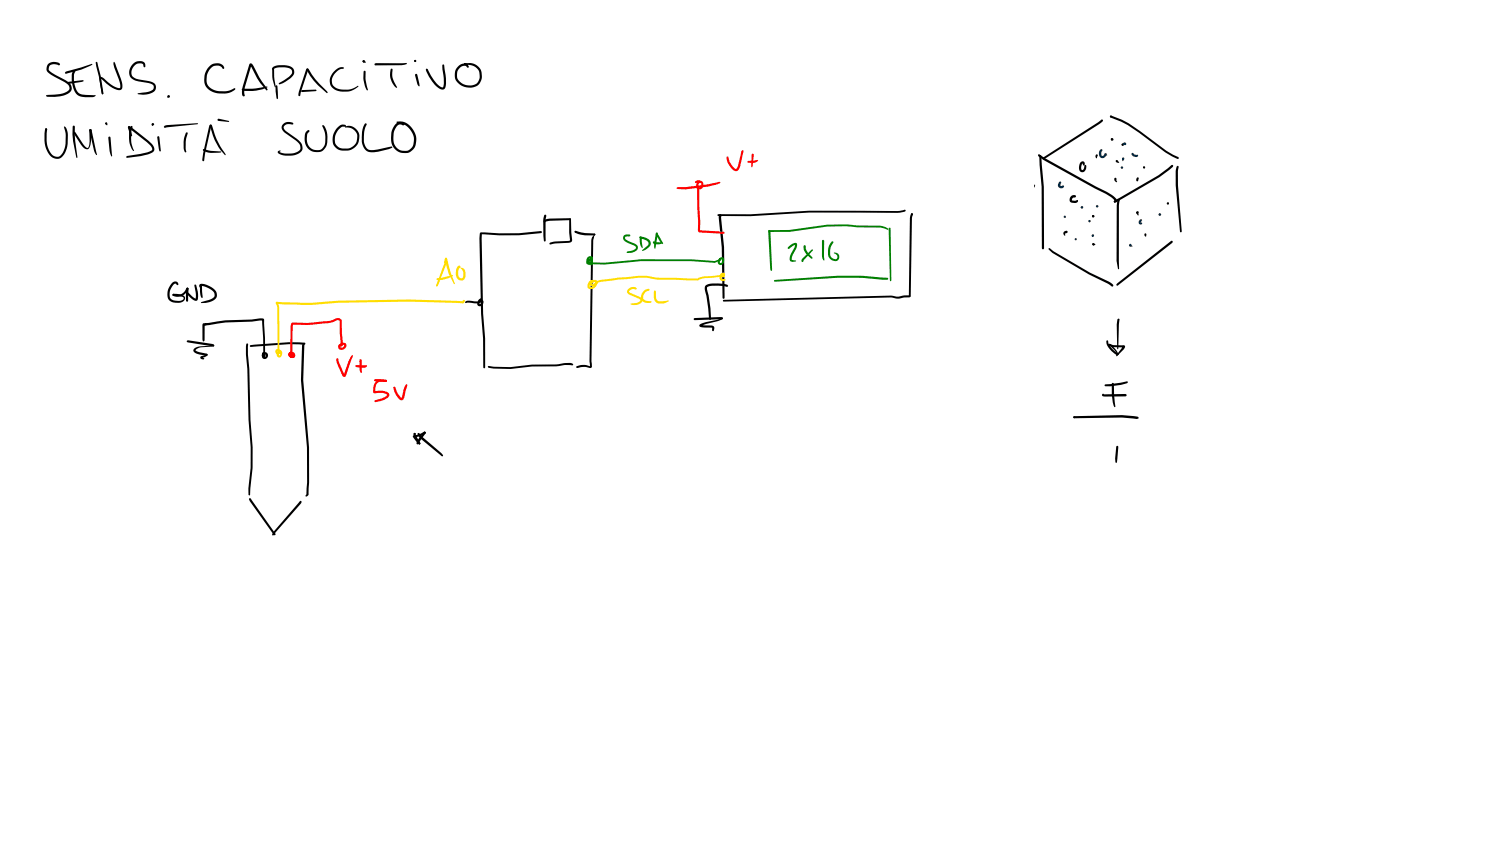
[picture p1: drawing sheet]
<svg xmlns="http://www.w3.org/2000/svg" width="449mm" height="254mm" viewBox="0 0 449 254" stroke-linecap="round" stroke-linejoin="round" font-family="sans-serif">
<g fill="#000">
<path d="M14.5 19.2a2.73 2.73 0 0 1 3.5 .1l-.3 .3-1.6-.4-1 .3-.5 .9 .2 .8a16.7 16.7 0 0 0 4.9 2.9l1 .7a1.93 1.93 0 0 1 .8 1.9 1.93 1.93 0 0 1-1.3 1.5l-.7 .3a12.8 12.8 0 0 1-5.5 .5l-.2-.4 .5-.1a12.1 12.1 0 0 0 5.6-.9l.3-.2a1.22 1.22 0 0 0 .1-2.1l-.9-.7a17.3 17.3 0 0 1-5.1-2.9 1.73 1.73 0 0 1 0-2.3zM28.8 18.6l.4 .2 1 4.1 .8 5.1-.2 .3-.3-.3zM39.9 19.2a2.24 2.24 0 0 1 3.6-.1l.1 .8-.3 .3-.5-1a2.54 2.54 0 0 0-2.9 1 2.54 2.54 0 0 0 .2 3l1.5 .6 4 .8a1.66 1.66 0 0 1 1.2 1.4 1.66 1.66 0 0 1-.9 1.7l-.9 .4a5.6 5.6 0 0 1-3.8 0l1.7-.3a4.7 4.7 0 0 0 2.9-.9l.3-1-.6-.7-4.8-1a2.74 2.74 0 0 1-2-2.1 2.74 2.74 0 0 1 1-2.7zM112.4 19.1l9.5-.2 .2 .2-1.7 .5h-7.8l-.2-.1zM13.6 38.6h.5l-.1 .4h-.4zM13.5 38.7l.3-.2 .3 .4a8.8 8.8 0 0 0 1.1 7 1.96 1.96 0 0 0 1.9 1.2 1.96 1.96 0 0 0 1.8-1.4l.2-.5a9.6 9.6 0 0 0 .6-5.1l-.5-2 .2-.1a2.47 2.47 0 0 1 1 2.5 9.5 9.5 0 0 1-1 5.5 2.65 2.65 0 0 1-2.5 1.7 2.65 2.65 0 0 1-2.5-1.8 10 10 0 0 1-.9-7.2zM19.6 21.6l7.9-2.4 .2 .2a18.6 18.6 0 0 1-7.7 2.6l-.4 .1zM20.3 24.6l4.6-.6 .2 .2-.7 .4-3.8 .5h-.2zM21.9 37.8h.5l.1 .2a32.5 32.5 0 0 0 .7 9l-.1 .4-.2-.1a24.5 24.5 0 0 1-1-9.5zM22.1 39.5l.5 .1 2.2 3.4 1 1.2a.42 .42 0 0 0 .4 .2 .42 .42 0 0 0 .4-.3l.3-1.8-.1-3.3 .3-.3 .3 .3-.1 3.3-.4 1.7a.95 .95 0 0 1-.7 .8 .95 .95 0 0 1-.9-.3l-1-1.1-2.2-3.5zM22 21.2l.3-.2 .3 .3-.3 .8a8 8 0 0 0 .9 5.4l.6 .5 .8 .3 4.1 .3-1 .5a7.2 7.2 0 0 1-4.1-.4 4.6 4.6 0 0 1-2-4l-.1-2.4zM26.9 38.8h.5l-.1 .5h-.4z"/>
<path d="M26.9 38.8l.2-.1 .4 .3 1.6 7.4-.1 .1-.8-1.3zM34.1 18.7l.1-.2 .4 .6 1.6 4.5 .5 2.4a1 1 0 0 1-1.4 1 12.4 12.4 0 0 1-5-3.3v.9l.7 3.5-.2 .2-.2-.1-.8-4.7 .3-.4 .7 .1a11.4 11.4 0 0 0 4.8 3.2l.4-.1v-1l-1.7-5zM38.5 37.9h.4v.5h-.4zM38.5 37.9l.3-.1 .6 .3 6.1 5a1.57 1.57 0 0 1 .1 2.7 16.4 16.4 0 0 1-7.5 1.5l-.3-.2 .3-.3 6.1-1.1 1.1-.5 .4-.4-.7-1.3-6.5-5.1zM39.1 38l.3-.3 .4 .4-.4 1.4-.1 2a6.9 6.9 0 0 0 .9 3.6l-.3 .1a5.8 5.8 0 0 1-1.2-3.7 6.5 6.5 0 0 1 .4-3.5zM49.3 37.7l.8-.2 9.1-.6 .2 .2-10 1.2-.3-.3zM63 37.4l.5 .1a25.9 25.9 0 0 0 4.2 8.8l-.1 .2a15 15 0 0 1-4.6-8.6zM65.3 35.7l.3-.1 3.2 .8-.2 .2-3.1-.3-.3-.4zM63 19.7a3.1 3.1 0 0 1 3.9 0l.4 .7-.3 .3-.9-.8a2.84 2.84 0 0 0-3.9 2.3l-.2 1.6a3.3 3.3 0 0 0 3.4 3.5h2.5l2.4-.9 .3 .2a3.1 3.1 0 0 1-3.2 1.5 6.5 6.5 0 0 1-4.9-1.3 3.4 3.4 0 0 1-1.2-3 5.3 5.3 0 0 1 1.7-4.1zM74.9 19.1a.6 .6 0 0 1 .9 .3 36 36 0 0 0 4.4 7.3l-.2 .5-.2-.2a22.8 22.8 0 0 1-4.6-7.2l-.1-.1 .3-.2-2 6.7-.1 1.2 .1 1.2-.3 .3a1.22 1.22 0 0 1-.5-1.5l.2-1.4zM72.6 26.6a26 26 0 0 0 7.5-.7l.1 .2a10.5 10.5 0 0 1-7.4 1l-.3-.3zM81.8 20.2l1.5-.6 2-.1a3 3 0 0 1 2.7 1.2 1.8 1.8 0 0 1-.2 2.1l-.8 .8-2.2 1.4-1 .3-.2-.2 3-2 .7-.7a1.17 1.17 0 0 0-.7-2l-1.4-.2h-1.8l-.9 .3-.6 .5-.3-.3z"/>
<path d="M81.7 20.6l.2-.1 .3 .3v2.2l.5 3-.3 .1a10.6 10.6 0 0 1-.7-5.5zM82.7 25.6h.2l.3 .2 .2 3.7-.2 .2-.2-.2-.3-2zM84.9 37.2l.8-.5a2.57 2.57 0 0 1 2.3 .4l-.3 .3-.6-.1a1.71 1.71 0 0 0-1.9 .6 .9 .9 0 0 0 .3 1.2l4.6 3.5a2.12 2.12 0 0 1-.9 3.6 7.6 7.6 0 0 1-5.3 0 .52 .52 0 0 1-.6-.7 .52 .52 0 0 1 .9-.2l-.4 .3 .5 .2a7.6 7.6 0 0 0 4.7-.2 1.43 1.43 0 0 0 1-2.1l-1.3-1.4-3.6-2.6a1.47 1.47 0 0 1-.2-2.3zM92 20.6h.4l.1 .2-2.4 7.8-.3 .2-.3-.2 .1-1.1zM90.4 27.1l4.4-.2 .2 .2-.2 .2-4.2 .3-.2-.1zM92 20.6h.4l.4 .5a32.3 32.3 0 0 0 5.5 6.6l-.3 .2a20.7 20.7 0 0 1-6-6.8zM91.9 39.4l.6-.4 .3 .3-.6 1a5.1 5.1 0 0 0 .2 3 2.67 2.67 0 0 0 2.7 1.8 2.67 2.67 0 0 0 2.4-2.1 7.4 7.4 0 0 0-.7-4.9l-.1-.5h.4a4.4 4.4 0 0 1 1.1 3.5v1.5a3.2 3.2 0 0 1-1.9 2.9 3.2 3.2 0 0 1-3.4-.5 4.4 4.4 0 0 1-1.4-4.8zM100.1 21.5a3.1 3.1 0 0 1 2.8-1.4l.2 .2-.1 .3a3.7 3.7 0 0 0-3.4 3.1 2.55 2.55 0 0 0 2.7 3.1 6.2 6.2 0 0 0 5-1.1l.2 .2a5.6 5.6 0 0 1-3.3 1.6h-1.4a3.3 3.3 0 0 1-3.9-3 3.8 3.8 0 0 1 1.2-3zM101 38.4l1.3-1 1.4 .1v.4l-.9 .1a4.2 4.2 0 0 0-2.2 5l1 1.2 1.2 .3 2-.1 1.6-1a3.3 3.3 0 0 0 .8-2.7 3.1 3.1 0 0 0-3.6-2.4l-.1-.2a2.98 2.98 0 0 1 4.3 2.8 4 4 0 0 1-3.6 4.3h-1.4a3.4 3.4 0 0 1-2.8-5zM109.2 21.3h.4l.1 .2a13.7 13.7 0 0 0 .7 5.5l-.2 .2a7.3 7.3 0 0 1-1-5.9zM109.4 37.1l.3-.1 .3 .3a8.3 8.3 0 0 0-.8 5.2 2.4 2.4 0 0 0 2.9 2.5l5.3-1.1 .3 .2a9.8 9.8 0 0 1-5.5 1.6 2.86 2.86 0 0 1-2.5-.6l-.4-.6a6.6 6.6 0 0 1-.7-4.9zM117.3 20.6l.4 .1a7.2 7.2 0 0 0 1.4 5.5l-.1 .2a5.2 5.2 0 0 1-1.7-5.8z"/>
<path d="M118.9 36.6a4.2 4.2 0 0 1 5 2.3 4.4 4.4 0 0 1-1.2 6.8l-.3 .1a4.1 4.1 0 0 1-5.1-4.4l.1-1.5a3.7 3.7 0 0 1 2-3.2l.9-.1a.91 .91 0 0 1 .9 .9l-1.4-.2-.9 .7a5.6 5.6 0 0 0-.8 4.5v.4a3.3 3.3 0 0 0 3.9 2.3l.5-.1a3.8 3.8 0 0 0 .8-5.8 5.9 5.9 0 0 0-4.4-2.7zM124.6 22.2l.2-.1 .4 .3 .6 2.7-.1 .8-.5-.7-.7-2.6zM127.8 20.7l.5 .1a9.9 9.9 0 0 0 4 5.3l.6 .1 .2-.7v-2l-.4-3.9 .1-.2h.4a19.6 19.6 0 0 1 .4 6.8 1.11 1.11 0 0 1-1.9 .3l-.4-.3a12.7 12.7 0 0 1-3.6-5.2zM137.4 19.9a1.81 1.81 0 0 1 3.2 .1l-.3 .3-.4-.4a1.41 1.41 0 0 0-2 .4l-.6 1a3.1 3.1 0 0 0 2.6 4.2 2.82 2.82 0 0 0 4-2.6l-.4-1.9a3.5 3.5 0 0 0-2.5-1.5l-1.9-.3 1.9-.3a3.6 3.6 0 0 1 3.5 3 3.9 3.9 0 0 1-1 3.5 4.6 4.6 0 0 1-7.1-2.4 3.3 3.3 0 0 1 1-3.1zM32.6 41l.2-.1 .4 .3 .4 5.6-.1 .1-.6-1.6zM38.5 37.9l.4 .1 .1 .2 .6 2.5-.2 .2-.9-2.1zM47.2 40.9l.3-.1 .3 .3 .5 4.1-.3 .3-.4-.8zM55.7 39.9l.3-.2 .3 .3a10.3 10.3 0 0 0-.6 4.8l.2 .7-.3 .2-.5-1.2a8.4 8.4 0 0 1 .6-4.6zM62.9 37.5l.3-.1 .3 .3-2 8.4-.2 2-.3 .3-.3-.3 .2-2.1zM60.9 44.8l.3-.1a10.9 10.9 0 0 0 5.1 .7l.1 .2-.1 .1a8.8 8.8 0 0 1-5.3-.4zM51.8 88.2h.4a2.6 2.6 0 0 0 3.3-1l.6-.9 .3 .1 .1 .4a3.9 3.9 0 0 1-2 2l-1.3 .2a1.33 1.33 0 0 1-1.5-.6zM51.8 88.3l.3-.2 .2 .4-.3 .2z"/>
<path d="M51.6 84.9a.99 .99 0 0 1 1.1-.5 .99 .99 0 0 1 .7 1l-.2 .1-.4-.4h-.4a4 4 0 0 0-1.4 4l.8 .9 1.7 .2a1.1 1.1 0 0 0 1.6-.9l-.1-.1a4.1 4.1 0 0 0-2.9-.5l-.4-.3 .3-.3a5.4 5.4 0 0 1 3.2 .6 1.24 1.24 0 0 1 .1 1.5 1.24 1.24 0 0 1-1.3 .6 4 4 0 0 1-3-.6 2.83 2.83 0 0 1-.5-3.5zM55.9 87.7l.2-.1 .3 .3v2.2l-.3 .3-.2-.3zM56 89.9h.3v.5l-.4-.1zM56 87.6l2.8 2-.5-4 .3-.3 .3 .2a8.6 8.6 0 0 1 .4 4.2l-.5 .5-.9-.3-2-1.8zM56 86.4l.4-.1 .1 .5-.4 .1zM56 86.4l.2-.1 .4 .3-.2 3.5-.3 .3-.3-.5zM59.9 85.3l.1-.1a2.09 2.09 0 0 1 2 .2 4.6 4.6 0 0 1 2.9 2.2 1.86 1.86 0 0 1-1.1 2.6 5.1 5.1 0 0 1-3.6 .5l3.3-1.1a1.2 1.2 0 0 0 .8-1.8l-.1-.1a5.7 5.7 0 0 0-3.9-2l-.3 .6-.2-.5zM60.1 85.3l.2-.1 .3 .3 .2 3.7-.2 .2-.3-.3a6.5 6.5 0 0 1-.3-3.6zM60.9 97l.8-.1 .3 .3-.2 .4h-.7l.3-.2v4.6l-.4 .4-.3-.4zM61.4 97h.5l.1 .4-.5 .1zM56.1 102.2l.3-.2 7.3 1.1 .6 .5-.3 .3-.3-.2 .1 .2-7.5-1.2-.2-.1zM60.2 106.9l2-.7a.78 .78 0 0 1-.9 .9l-.7 .3 .1-.3 .4 .3 .2 .2-.2 .2a.69 .69 0 0 1-.7-.1 .69 .69 0 0 1-.2-.8z"/>
<path d="M58.3 104.5l1.6-.6 2.5-.2 1.6-.4 .3 .3-.3 .3-4 .3-1.4 .8 .7 .5 2.8 .6 .1 .5-3.4-.6a.83 .83 0 0 1-.8-.6 .83 .83 0 0 1 .3-.9zM74 103l.4 .1v.2a20.6 20.6 0 0 0 .4 7.3l.3 15.3 .7 8.2v6.2l-.8 8.1-.2 .2-.3-.2v-1.9l.7-6.2v-6.2l-.7-8.2-.3-15.2-.4-4.4zM75 103.6l11.7-1 4.6 .1 .3 .3-.3 .4-4.6-.2-11.5 .9zM78.9 105.7l.5 .1-.3 .5-.3-.2zM61.5 97l.4-.1a71.9 71.9 0 0 1 13.6-1.1l2.7-.3h.7l.3 .3 .3 10.9-.3 .2-.2-.2-.4-10.7 .1 .1-3.1 .4a68.6 68.6 0 0 0-13.6 1.1l-.5-.1zM78.8 105.7l.3-.1 .2 .6-.3 .1zM78.8 105.7h.5l.1 1.3 .4-.5-.5-.3-.2 .4 .1-.9 .3 .5a.59 .59 0 0 1-.2 .8 .59 .59 0 0 1-.8-.3 .59 .59 0 0 1 .2-.8 .97 .97 0 0 1 1.5 0 .97 .97 0 0 1-.2 1.5 .97 .97 0 0 1-1.4-.4zM90.8 103.1l.3-.2 .3 .3-.4 10.8 1.7 20.2-.1 14-.8 .7-.2-.2 .4-.6 .1-3.4v-10.5l-1.8-20.2 .3-10.3zM74.8 149.5h.5l7.3 10.6v.3h-.5l-7.2-10.1zM90 150.3h.4l-.1 .6-8.2 9.6h-.4v-.3l.5-.9z"/>
<circle cx="13.8" cy="38.8" r=".33"/>
</g>
<g fill="#000">
<path d="M108.8 18.2h.5l-.3 .5-.3-.3z" fill-rule="evenodd"/>
<path d="M108.8 18.2l.4-.1 .6 .6h-.9z" fill-rule="evenodd"/>
<path d="M124.3 18h.3l.2 .5-.4 .1-.2-.4z" fill-rule="evenodd"/>
<path d="M31.7 36.9l.4 .1 .2 .4-.2 .2-.4-.4z" fill-rule="evenodd"/>
<path d="M31.5 37h.7l-.3 .3z" fill-rule="evenodd"/>
<path d="M45.6 37.1l.4-.1-.1 .6-.3-.1z" fill-rule="evenodd"/>
<path d="M45.5 37.2l.3-.2 .3 .3-.4 .5z" fill-rule="evenodd"/>
<path d="M50.3 28.6l.5 .1v.5h-.6z" fill-rule="evenodd"/>
<circle cx="109.2" cy="18.4" r=".34"/>
<circle cx="124.5" cy="18.3" r=".34"/>
<circle cx="31.9" cy="37" r=".34"/>
<circle cx="45.9" cy="37.3" r=".31"/>
<circle cx="50.6" cy="28.9" r=".37"/>
</g>
<g fill="#f00">
<path d="M87.5 96.8l.2-.1a51.9 51.9 0 0 0 11.5-.5l1.8-.8h.6a.94 .94 0 0 1 .9 .9l.1 3.7 .3 3.4-.3 .3-.3-.2-.1-.5-.3-6.8-.7-.2-1.5 .7-1.2 .2a53.2 53.2 0 0 1-10.7 .5l.1-.2-.2 8.9 .5 .4a.64 .64 0 0 1-.2 .9 .64 .64 0 0 1-.9-.2 .97 .97 0 0 1 0-1.7 .97 .97 0 0 1 1.5 .9 .95 .95 0 0 1-.9 1 .95 .95 0 0 1-1-.8 .95 .95 0 0 1 .7-1.1l.4 .3 .2 .7-.3 .2-.5-.4 .6 .4 .1-.2-.2-.3-.5 .2 .6 .3v.3l-.6-.3-.1-.6 .1-8z"/>
<path d="M101.7 103.3a.47 .47 0 0 1 .7 0 .47 .47 0 0 1-.1 .7l-.3-.3 .2 .5h.4l.5-.3 .1-.4-1-.1-.3-.2a1.05 1.05 0 0 1 1.3-.5 1.05 1.05 0 0 1 .7 1.2v.1a1.2 1.2 0 0 1-1.4 1 1.2 1.2 0 0 1-1-1.4z"/>
<path d="M101 107.5l.2-.1 .3 .3 .2 1 1.7 3.7h-.3l1.4-3.9 .9-1.8 .3-.2 .2 .2-2.1 5.8a.6 .6 0 0 1-.6 .6 .6 .6 0 0 1-.6-.6l-1.5-3.6z"/>
<path d="M107.9 107.8l.2-.1 .4 .4 .1 3.5-.2 .3-.4-.5-.2-.8z"/>
<path d="M106.7 109.6h3a.34 .34 0 0 1 .3 .3 .34 .34 0 0 1-.4 .3l-2.7-.1-.3-.3z"/>
<path d="M112.3 113.8l3.5 .1 .3 .3-.1 .3h-.4l.1 .1-3.2-.3-.3-.3z"/>
<path d="M112.7 114.5l1.1-.6h2l.3 .3-.3 .4-2-.1-.5 .2-.6 1-.1 1.8-.2-.2a5.8 5.8 0 0 1 3.7 .3 .98 .98 0 0 1 .7 .9 .98 .98 0 0 1-.7 .9l-2 .9-1.7 .2 .1-.5 2.7-.8 .9-.8-1.1-.5-2.7 .1-.4-.4a4.6 4.6 0 0 1 .6-2.8z"/>
<path d="M118.1 116l.2-.1 .3 .3a6 6 0 0 0 1.9 3.2l.1-.5a5.2 5.2 0 0 1 1.3-3.6h.3v.3l-1 3.7a.79 .79 0 0 1-.5 .7 .79 .79 0 0 1-.9-.3l-1.3-1.8-.5-1.5z"/>
</g>
<g fill="#fd0">
<path d="M82.8 104.8l.6-.1 .7 .2a1.23 1.23 0 0 1 .5 1.3 1.23 1.23 0 0 1-1.1 1l-.4-.4-.1-.6 .4-.6 .7-.2v.2l-.5 .6 .1 .4h.2l.1-.9-.8-.4 .1 .3h.5l.1 .2-.6-.1v-.2l.5-.3a.6 .6 0 0 1 .3 .8 .6 .6 0 0 1-.9 .2 .84 .84 0 0 1-.4-1.4z"/>
<path d="M83.3 105.3l.3-.1 .1 .5-.3 .1z"/>
<path d="M82.8 90.6h.4l.6 1.8v13.1l-.3 .3-.3-.3v-13.1z"/>
<path d="M82.9 90.5l2.5 .2a88.7 88.7 0 0 0 15.9-.5 298.4 298.4 0 0 1 37.5 .1l-.2 .1 .5-.5 .4 .3-.4 .7-.4 .1a340.7 340.7 0 0 0-45.1 .4l-10.6-.3-.3-.3z"/>
<path d="M133.5 78.5l.3-.1 .3 .4-2.8 6.9-.2 .2-.3-.3z"/>
<path d="M131.6 84.2l.2 .2-.7 1.5-.3-.3z"/>
<path d="M133.5 77.4l.3-.1 .3 .3-.7 1.4-.2-.2z"/>
<path d="M133.5 77.4l.4-.1 .1 .6h-.4z"/>
<path d="M133.5 77.4l.3-.1 .3 .3 1.2 4.4 1.1 3-.2 .2a9.1 9.1 0 0 1-2.1-4.8z"/>
<path d="M131 83.5l4.8-1v.3a6.7 6.7 0 0 1-4.8 1.1z"/>
<path d="M137.3 79.8a.38 .38 0 0 1 .7 0 .38 .38 0 0 1-.2 .6l-.2-.1h.3l-.4 .8-.1 1.3 .6 1a.63 .63 0 0 0 .8-.1 .63 .63 0 0 0 .2-.7l-.2-1.3-.6-.8a.77 .77 0 0 1 1.2 .6 2.38 2.38 0 0 1-.5 2.9 1.71 1.71 0 0 1-2.2-1.8l.1-1.4z"/>
</g>
<g fill="#000">
<path d="M333.1 34.7h.4v.5h-.5zM333 34.7h.3l3.2 1.2 2.1 1.1 11.3 8.2 3.5 1.9 .1 .5-.3 .1-1.6-.8-2.1-1.2-7.8-5.9a28.4 28.4 0 0 0-8.7-4.6zM310.2 55.5h.3l-.2 .7zM311.4 46.3l.3-.1 1.6 1.2 15.4 8.5a16.7 16.7 0 0 1 5.8 3.4l.6 .9 .1 .4-.5-.1-.7-.7a15.2 15.2 0 0 0-5.6-3.3l-15.4-8.5-1.5-1.1zM311.8 46.6l.2-.1 .3 .3 .8 9.2 .1 18.5-.4 .3-.3-.3-.1-18.5-.6-6.5zM312.9 47.2l17.4-11.3h.5v.4l-1 .9-16.6 10.5h-.3zM321.2 58.9l.7-.4 .8 .1v.5l-.9 .2-.3 .8 1.4 .1 .2-.2 .2 .2a.77 .77 0 0 1-.8 .7l-.9-.1a1.09 1.09 0 0 1-.8-.8 1.09 1.09 0 0 1 .4-1.1zM324.2 48.6a.67 .67 0 0 1 .7-.2 .67 .67 0 0 1 .5 .6l-.3 .6-.3-.6-.3 .3-.2 1 .2 .7 .4-.2 .7-1.4a1.51 1.51 0 0 1-.5 2.2 1.11 1.11 0 0 1-1.3-.3 1.11 1.11 0 0 1-.1-1.3zM328.7 46.5l.3-.2 .3 .3-.4 .9-.3-.5zM334.3 53.4a.47 .47 0 0 1 .6 .6l.2 .5-.2 .2-.6-.6zM334.7 48.1h.5l.5 .5-.2 .2a.66 .66 0 0 1-.8-.7zM341 53.4l.3-.2 .3 .3-.3 .8-.2 .1-.3-.3z"/>
<path d="M352.9 50l.3-.3 .4 .3-.3 1.4v4.1l1.2 13.9-.3 .3-.3-.3-1.2-13.8-.1-4.2zM144.2 69.8l.2-.1a84.6 84.6 0 0 0 17.8-.4l.4 .3-.3 .3a72.6 72.6 0 0 1-18.1 .3zM144 69.8h.5v.2l.4 24.1 .6 7.4v8.7l-.3 .3-.2-.3-.1-8.7-.6-7.4-.5-22.7zM163.2 66l1.7-.4 5.8-.2 .5 .3-.5 .3-5.8 .2-1.2 .3-.4 .3-.3-.3zM163.3 64.4l.5 .1 .1 .2-.2 1.3v6.2l-.3 .2-.3-.2-.1-1.4-.1-4.9zM170.8 65.5h.3l.2 .3 .3 6.2-.1 .4-1 .4-5.6 .4 .1-.4 1-.3 5-.4-.3-2.3zM172.4 69.3l.3-.1 .3 .4-.4 .2zM172.4 69.3l.4-.1a14.3 14.3 0 0 0 5.6 .9l.2 .3-.4 .1 .1 .1a10.3 10.3 0 0 1-5.8-.8zM178.1 70.1l.5 .2-.7 1.7-.5 36.3 .1 1.5a.53 .53 0 0 1-.2 .5 .53 .53 0 0 1-.5 0 5.5 5.5 0 0 0-3.7 .1l-.3-.3 .3-.3a5.1 5.1 0 0 1 3.9 0l-.2-1.5 .6-36.3zM314.6 74.5h.3a107.5 107.5 0 0 0 18.2 10.2l.8 .7v.5l-.3 .1-1.3-.9-5.6-2.8-11-6.5-1.1-1zM319.2 69.5l.6-.3 .4 .1v.5l-.7 .3a.27 .27 0 0 1 0 .4 .27 .27 0 0 1-.4-.2l-.1-.4zM323 60l.3 .1-.2 .3-.2-.2z"/>
<path d="M334.2 60.2l13.3-7.6 3.8-3.1h.5l-.1 .6-3.9 3-11.6 6.7-1.8 .9-.3-.3zM335.3 59.9l.3-.2 .3 .3-.3 1.6 .1 19-.2 .2-.6-2.5 .1-16.7zM343.4 70l.4 .1 .1 .2-.2 .7-.4-.4zM139.6 90.4a2.77 2.77 0 0 1 2.7 0l1.3-.1 .3-.1 .1-.6a.48 .48 0 0 1 .5 .3 .48 .48 0 0 1-.1 .6l-1.2 .5-2.5-.2-1 .1-.2-.2zM143.6 89.8l.6-.3 .3 .3-.4 .3-.3 1.1 .4-.2 .2-.5 .1 .1h-.2a.28 .28 0 0 1-.4 .2 .28 .28 0 0 1 0-.5 .68 .68 0 0 1 1-.1 .68 .68 0 0 1 0 1l-.2 .3a.83 .83 0 0 1-1 .3 .83 .83 0 0 1-.5-.9zM335.2 84.9l16-12.6h.5l.1 .3-.3 .3-16.4 12.8-.3-.3zM146.4 109.8l.2-.1a30.4 30.4 0 0 0 12.9-.4h7.3l4.1-.5 .9 .3 .2 .2-.3 .3-2.2-.1-2.7 .4h-7.2l-6.5 .8-5-.2-1.6-.2z"/>
<circle cx="334.4" cy="60.4" r=".31"/>
<circle cx="334.5" cy="60.4" r=".34"/>
</g>
<g fill="#000">
<path d="M333.2 41.7l.5-.2 .1 .3-.4 .3z" fill-rule="evenodd"/>
<path d="M333.3 41.5h.5l-.3 .7-.3-.4z" fill-rule="evenodd"/>
<path d="M336.5 43.1h.5v.3l-.4 .3z" fill-rule="evenodd"/>
<path d="M343 49.9l.4 .3-.1 .3-.3-.1z" fill-rule="evenodd"/>
<path d="M327.6 64.6l.3-.1 .4 .3-.4 .4-.3-.1z" fill-rule="evenodd"/>
<path d="M327.8 73.1l.8 .2-.6 .3-.2-.1z" fill-rule="evenodd"/>
<path d="M327.7 73.4l.5-.4v.5z" fill-rule="evenodd"/>
<path d="M340.9 63.6l.5 .1 .2 .8-.2 .1-.6-.7z" fill-rule="evenodd"/>
<path d="M341 63.4l.5 .5-.4 .2-.3-.3z" fill-rule="evenodd"/>
<path d="M350.3 60.7l.3 .3-.3 .3-.2-.3z" fill-rule="evenodd"/>
<circle cx="333.7" cy="41.8" r=".36"/>
<circle cx="336.8" cy="43.4" r=".37"/>
<circle cx="343.2" cy="50.2" r=".34"/>
<circle cx="327.9" cy="73.2" r=".34"/>
<circle cx="327.9" cy="64.8" r=".38"/>
<circle cx="341.3" cy="63.7" r=".33"/>
<circle cx="350.3" cy="61" r=".34"/>
</g>
<g fill="#004080">
<path d="M317.7 54.6l.3-.2 .3 .3-.2 1 .7-.2a.56 .56 0 0 1 .2 .8 .56 .56 0 0 1-.8 .2l-.1-.1a.94 .94 0 0 1-.6-1.4z"/>
<path d="M330.1 44.8l.3-.1 .3 .3-.3 .8 .1 .9h.4l.7-.8 .4 .3-.2 .5a1.2 1.2 0 0 1-1.6 .6 1.2 1.2 0 0 1-.6-1.6z"/>
<path d="M331.4 46h.4l.3 .5-.1 .2-.6-.2z"/>
<path d="M339.5 45.9l.2-.1 1.2 .8 .4-.2 .1 .4-.5 .3-.9-.2-.6-.5z"/>
<path d="M342 65.8l.2-.1 .4 .3-.5 .7 .4 .1v.4a.71 .71 0 0 1-.9-.2 .71 .71 0 0 1 .2-1z"/>
</g>
<g fill="#004080">
<path d="M324.4 61.8l.4 .7-.5-.1z" fill-rule="evenodd"/>
<path d="M324.3 61.9l.2-.1 .4 .3-.3 .3-.4-.1z" fill-rule="evenodd"/>
<path d="M322.4 71.5h.5l.1 .3-.3 .1-.4-.1z" fill-rule="evenodd"/>
<path d="M326.5 66.1l.2-.1 .4 .3-.2 .4-.3-.1z" fill-rule="evenodd"/>
<path d="M336.6 47.4l.7 .2-.1 .2-.6 .2z" fill-rule="evenodd"/>
<path d="M336.7 47.5l.4 .1 .1 .2-.4 .6z" fill-rule="evenodd"/>
<path d="M338.7 73.4h.7l-.1 .4h-.5z" fill-rule="evenodd"/>
<path d="M338.8 73.4l.4-.1 .5 .6h-.8z" fill-rule="evenodd"/>
<path d="M347.6 64.1l.3-.1v.7l-.3-.1z" fill-rule="evenodd"/>
<path d="M347.7 64.1h.5l.1 .4-.4 .1-.4-.3z" fill-rule="evenodd"/>
<path d="M327.5 70.5l.7 .2-.4 .4-.2-.1z" fill-rule="evenodd"/>
<path d="M327.6 70.5l.5 .2-.3 .4-.3-.3z" fill-rule="evenodd"/>
<path d="M328.7 61.8l.4-.2 .4 .2-.4 .4z" fill-rule="evenodd"/>
<path d="M319.4 64.7l.3 .3-.3 .4-.2-.4z" fill-rule="evenodd"/>
<path d="M336.2 50.2l.3-.2 .4 .2-.4 .4z" fill-rule="evenodd"/>
<path d="M337 42.8h.6l-.2 .7-.4-.2z" fill-rule="evenodd"/>
<path d="M336.8 43l.6-.3 .3 .4-.4 .4z" fill-rule="evenodd"/>
<circle cx="324.6" cy="62.2" r=".39"/>
<circle cx="322.7" cy="71.8" r=".33"/>
<circle cx="326.8" cy="66.3" r=".36"/>
<circle cx="336.9" cy="47.5" r=".34"/>
<circle cx="339" cy="73.4" r=".35"/>
<circle cx="347.9" cy="64.4" r=".38"/>
<circle cx="327.8" cy="70.6" r=".36"/>
<circle cx="329.1" cy="61.8" r=".38"/>
<circle cx="319.4" cy="65" r=".36"/>
<circle cx="336.5" cy="50.2" r=".37"/>
<circle cx="337.5" cy="43.2" r=".37"/>
</g>
<g fill="#000">
<path d="M215.3 64.3h9.8l17.6-1.1 26.5 .1 2.2-.4 .3 .3-.3 .3-2.2 .3-26.5-.1-17.6 1.1h-9.7zM215.8 64.4l.3-.1a.39 .39 0 0 1 .3 .4 .39 .39 0 0 1-.3 .3l-.3-.2 .1 .1zM215.8 64.3l.5 .1v.6a138.4 138.4 0 0 1 1 24.3v.2h-.5a158.5 158.5 0 0 0-1.2-24.5zM273.3 64.1l.4-.1 .1 .5h-.4zM273.3 64.1h.4l.1 .2-.3 1.1-.3 23.4-.3 .3-.3-.4 .3-23.3zM216.9 90l50.3-1.4a6.2 6.2 0 0 0 4.1 0h1.5l.3 .3-.3 .3h-1.5a5.8 5.8 0 0 1-4.1 0l-50.1 1.2-.2-.1zM335.3 95.7l.2-.2 .3 .3-.4 8.8-.1 .1-.2-.1-.1-7.3zM330.6 118.3l.2-.3 .3 .5-.1-.3 6.6-.1 .3 .4-.3 .4h-6.2l-.8-.2zM331.4 115.3l6.7-.9 .2 .2-.2 .3a14.1 14.1 0 0 1-6.5 .9h-.2zM331.9 102.1h.3l.2 .2a4 4 0 0 0 2.2 3.2l.9 .8-.3 .2a6.6 6.6 0 0 1-3.3-3.4zM332.6 103.2l1.5 .3h2.9a.5 .5 0 0 1 .5 .4 .5 .5 0 0 1-.2 .5l-2.4 2.5-.1-.3 2-2.7 .2 .3-3.3-.2-1.1-.4zM332.6 103.3l.4-.1 .1 .3-.5 .1z"/>
<path d="M333.6 114.9l.2-.1 .3 .3 .1 3.3 .4 3.5-.2 .2-.2-.1a7.2 7.2 0 0 1-.7-3.6zM332.7 103.1l.6 .3 1.3 1.3 .9 1.7h-.5l-.7-1.4-1.7-1.4zM335.1 106l.4 .2-.2 .3-.4-.2zM124.3 129.8l.4 .2v.3h-.6zM124.1 129.9h.5v.4v-.2l1.4 2.7v.4l-.5-.1-.6-1-.8-1.6zM124 130.6l.1-.1a4.9 4.9 0 0 0 3-1h.5l-.2 .6a5.2 5.2 0 0 1-3.1 1l.1-.3 1.6 2v.4h-.4l-1-1.2-.7-.9zM125.3 129.9l.5 .1 .8 .9 5.8 5 .5 .6-.1 .3h-.4l-6.3-5.3-.8-1.2zM125.5 132.8h.5v.4h-.4zM127.1 129.5l.6 .1-.1 .4-.5-.1zM127.2 129.5h.4l.1 .5-2.1 3.1-.6 .1-.1-.3 .4-1zM322 124.9l14.5-.4 4.5 .4a.45 .45 0 0 1 .5 .6l-.6 .1-4.4-.4-14.3 .2-.2-.1zM334.9 133.8h.5v.2l-.4 4.6-.2 .3-.2-.3-.1-1.1z"/>
<circle cx="273.5" cy="64.3" r=".29"/>
<circle cx="322.2" cy="125.1" r=".32"/>
</g>
<g fill="#008000">
<path d="M230.5 69.1l.3-.1 .3 .3 .5 11.4-.2 .6-.4-.6z"/>
<path d="M230.5 69.1l6.3-.1 11.3-1.6 5.7-.1 3.4 .3 6.6 .1a3.2 3.2 0 0 1 2.6 1l-.1 .2-2.5-.7h-6.6l-3.4-.4-5.7 .1-11.3 1.6-6.1 .1z"/>
<path d="M266.6 68.3h.2l.3 .2 .3 15.5-.3 .4-.2-.4z"/>
<path d="M232.2 84l19.3-1.3h7.2l7.4 .6 .3 .3-.3 .3h-1.2l-6.2-.6h-7.2l-19.1 1.2-.2-.1z"/>
<path d="M236.4 74.2a2.79 2.79 0 0 1 2.4-1.3l.3 .4-.1 .8-1.5 3.4v.4l1.2 .2v.3l-1.4 .1-.3-.3-.1-.5 .2-1.2 1.2-2.2 .2-1 .1 .1-2 1.3-.3-.3z"/>
<path d="M241.1 73.6l.3-.1 .3 .3a2.66 2.66 0 0 0 .9 2.3l1 1 .1 .4h-.4l-1.2-1a2.8 2.8 0 0 1-1-2.9z"/>
<path d="M240.6 77.6l2.9-2.8 .4 .2-2.9 3.3a.37 .37 0 0 1-.6 0 .37 .37 0 0 1 .1-.5z"/>
<path d="M246.7 72h.4l.1 .2v5.9l-.4-.4-.3-1z"/>
<path d="M249.4 72.5l.3-.2 .3 .3-.8 1.6-.2 2.1a1.61 1.61 0 0 0 1.8 1.4l.3-.3v-.7l-1-.8a1.25 1.25 0 0 1 1.7 1.1 1.25 1.25 0 0 1-1.6 1.3 2.13 2.13 0 0 1-1.8-2 4.6 4.6 0 0 1 1-3.8z"/>
</g>
<g fill="#000">
<path d="M208.2 95.5l7.8-.4 .7 .1 .1 .3-.3 .2-8.1 .3-.2-.1zM209.9 97.4l1.8-.8 3.4-.7 1.6-.6v.4l-1 .5-3.9 .9-1.5 .7v-.4l3.3 .2a.74 .74 0 0 1 .7 .9l-.4 .8-.3-.3v-.7l-3.4-.2a.46 .46 0 0 1-.4-.3 .46 .46 0 0 1 .1-.4zM211.7 85.6l.4-.3a10.4 10.4 0 0 1 6.1 .1l.2 .3-.3 .3-2.6-.3-2.7 .1-.7 .3v.7a29.4 29.4 0 0 1 1.2 8.8l-.3 .3-.3-.2a37.1 37.1 0 0 0-1.3-9z"/>
<circle cx="216.5" cy="95.5" r=".28"/>
</g>
<g fill="#f00">
<path d="M209 55.8h.5l.3 .8-.1 5 .3 4.9-.1 2.6 7.2 .4 .3 .3-.1 .2-7.4-.3-.5-.3-.4-13.2 .4-.1-.3 .3-.2-.1z"/>
<path d="M203 56.2l.2-.1a38.4 38.4 0 0 0 11.4-1.3l1.3-.3 .2 .2-.3 .3a34.9 34.9 0 0 1-12.6 1.7l-.3-.3z"/>
<path d="M208.6 54.4a1.39 1.39 0 0 1 2.3 .6 1.39 1.39 0 0 1-1.7 1.7 1.43 1.43 0 0 1 .7-2.4l.5 .3-.3 .3h-.3l-.2 .3-.1 .9 .3 .1 .5-.3v-.9l-.9-.3-.7 .2-.3-.3z"/>
<path d="M218 47h.4l.1 .3a5.2 5.2 0 0 0 1.9 3.2l.4 .2 .4-.5 1.2-4.9 .3-.3 .3 .4-1.2 5a1.08 1.08 0 0 1-1.8 .6 5.8 5.8 0 0 1-2.1-3.7z"/>
<path d="M225.5 46.2h.5l.1 .2-.6 3.8-.1-.2z"/>
<path d="M224.3 48.3l3-.3 .1 .1-.7 .6-.7 .2-1.5-.1-.2-.1z"/>
</g>
<g fill="#008000">
<path d="M176.5 79.3l.7 .1z" fill-rule="evenodd"/>
<path d="M177 79.3l.8 .1-.7 .1z" fill-rule="evenodd"/>
<circle cx="176.5" cy="79.4" r=".07"/>
</g>
<g fill="#008000">
<path d="M176.3 77.1l.7-.3a.79 .79 0 0 1 .8 1 .79 .79 0 0 1-1.1 .5l.1-.8 .9-.4 .2 .3-.7 .4-.1 .3 .2-.3v-.4h-.5l-.3 .5-.1 .9 .5 .1 .4-.2v-.5h-.5l-.1 .3 .5 .2a61.7 61.7 0 0 0 14.9-.9h15.3l6.9 .5 1.4-.4 .3-.4 .3 .2-.4 .6-1.7 .5a145.3 145.3 0 0 0-32.8 .5l-4-.1a.95 .95 0 0 1-1-.3 .95 .95 0 0 1-.1-1l.1-.1a.91 .91 0 0 1 1.4 .8 .91 .91 0 0 1-1.4 .7h-.2a1.45 1.45 0 0 1 .1-2.2z"/>
<path d="M215.8 77.6h.4v.4h-.4z"/>
<path d="M215.5 77.7l.5-.2 .3 .3-.4 .6 .3 .5 .4-.4 .1-.7-.5 .1a.29 .29 0 0 1-.3 .3 .29 .29 0 0 1-.2-.4 .77 .77 0 0 1 .8-.7 .77 .77 0 0 1 .7 .8v.6a1 1 0 0 1-1.4 .9 1 1 0 0 1-.3-1.7z"/>
<path d="M187.2 70.6l.8-.3 1 .1v.4l-1.4 .2v.6l3 1.6 .6 .5a1.06 1.06 0 0 1-.4 1.5 3.9 3.9 0 0 1-2.6 .7l-.2-.3 .2-.2 1.8-.4 .6-.4 .2-.4-.5-.5-2.9-1.4a1.13 1.13 0 0 1-.2-1.7z"/>
<path d="M192 71l.2-.1 .3 .3 .3 3-.1 .2-.7-1.4a2.34 2.34 0 0 1 0-2z"/>
<path d="M191.8 71l1.2 .1 1.3 .5a1.49 1.49 0 0 1 .4 2.5l-1.1 .8-.9 .4-.1-.2 1.8-1.6 .1-.6-.5-.7-2-.7z"/>
<path d="M196.8 69.8h.4l.1 .2-.8 4.6-.3-1.3z"/>
<path d="M196.8 70.1h.5l.5 .9 1.1 1.9-.2 .3a2.97 2.97 0 0 1-1.4-1.9l-.6-1z"/>
<path d="M195.9 72.4h.5l.1 .3-.1-.2 2.1 .1 .2 .2a2.33 2.33 0 0 1-2.6 .3l-.3-.3z"/>
</g>
<g fill="#fd0">
<path d="M176.8 84.3l.7-.3a.61 .61 0 0 1 .7 .6l-.9 .2-.4 1.2 1-.1 .8-1.3-.9 .2-.2 .5 1.6-1.1a96 96 0 0 1 14.9-1.5l3.2 .6 11.9 .3 .6-.4 1.6-.3 5.3-.6 .3 .3-.5 .4-5 .4-2.2 .7-6.2-.2a30.1 30.1 0 0 1-9.4-.6l-8.2 .5-5.3 .7-.8 .3-1.2 .9a.8 .8 0 0 1-1.2-.1 .8 .8 0 0 1 .2-1.1l.4-.4a1 1 0 0 1 1.5 .1 1 1 0 0 1-.1 1.4 1.89 1.89 0 0 1-2.2 1.1 1.44 1.44 0 0 1 0-2.4z"/>
<path d="M216.2 82a.7 .7 0 0 1 1-.2 .7 .7 0 0 1 .2 .9 .7 .7 0 0 1-.8 .4l-.1-.7h.4l.1 .3-.1-.4-.4 .5v.7l.4 .2 .5-.1 .2 .3a1.09 1.09 0 0 1-1.5 .1 1.09 1.09 0 0 1-.2-1.5z"/>
<path d="M188.5 86.6a1.65 1.65 0 0 1 2.5 0l-.4 .3a1.33 1.33 0 0 0-1.9 .6l3.4 1.6a1.11 1.11 0 0 1 .6 1.2 1.11 1.11 0 0 1-1 .9 2.91 2.91 0 0 1-2.6 0l1.7-.3a1.19 1.19 0 0 0 1.3-.9l-.6-.5-3-1.3a.9 .9 0 0 1 0-1.6z"/>
<path d="M193.1 87.3l.7-.5 1-.1-.2 .5-.5 .1a1.99 1.99 0 0 0-1.1 2.3l.6 .5 1.7 .2 .2 .2a2.28 2.28 0 0 1-3.1-.6l-.1-1.3z"/>
<path d="M196.2 87.2h.5l.1 .2v1.5a1.22 1.22 0 0 0 1 1.5l2.7-.3v.3a4.2 4.2 0 0 1-3.1 .6l-.7-.5-.5-.7z"/>
</g>
</svg>
